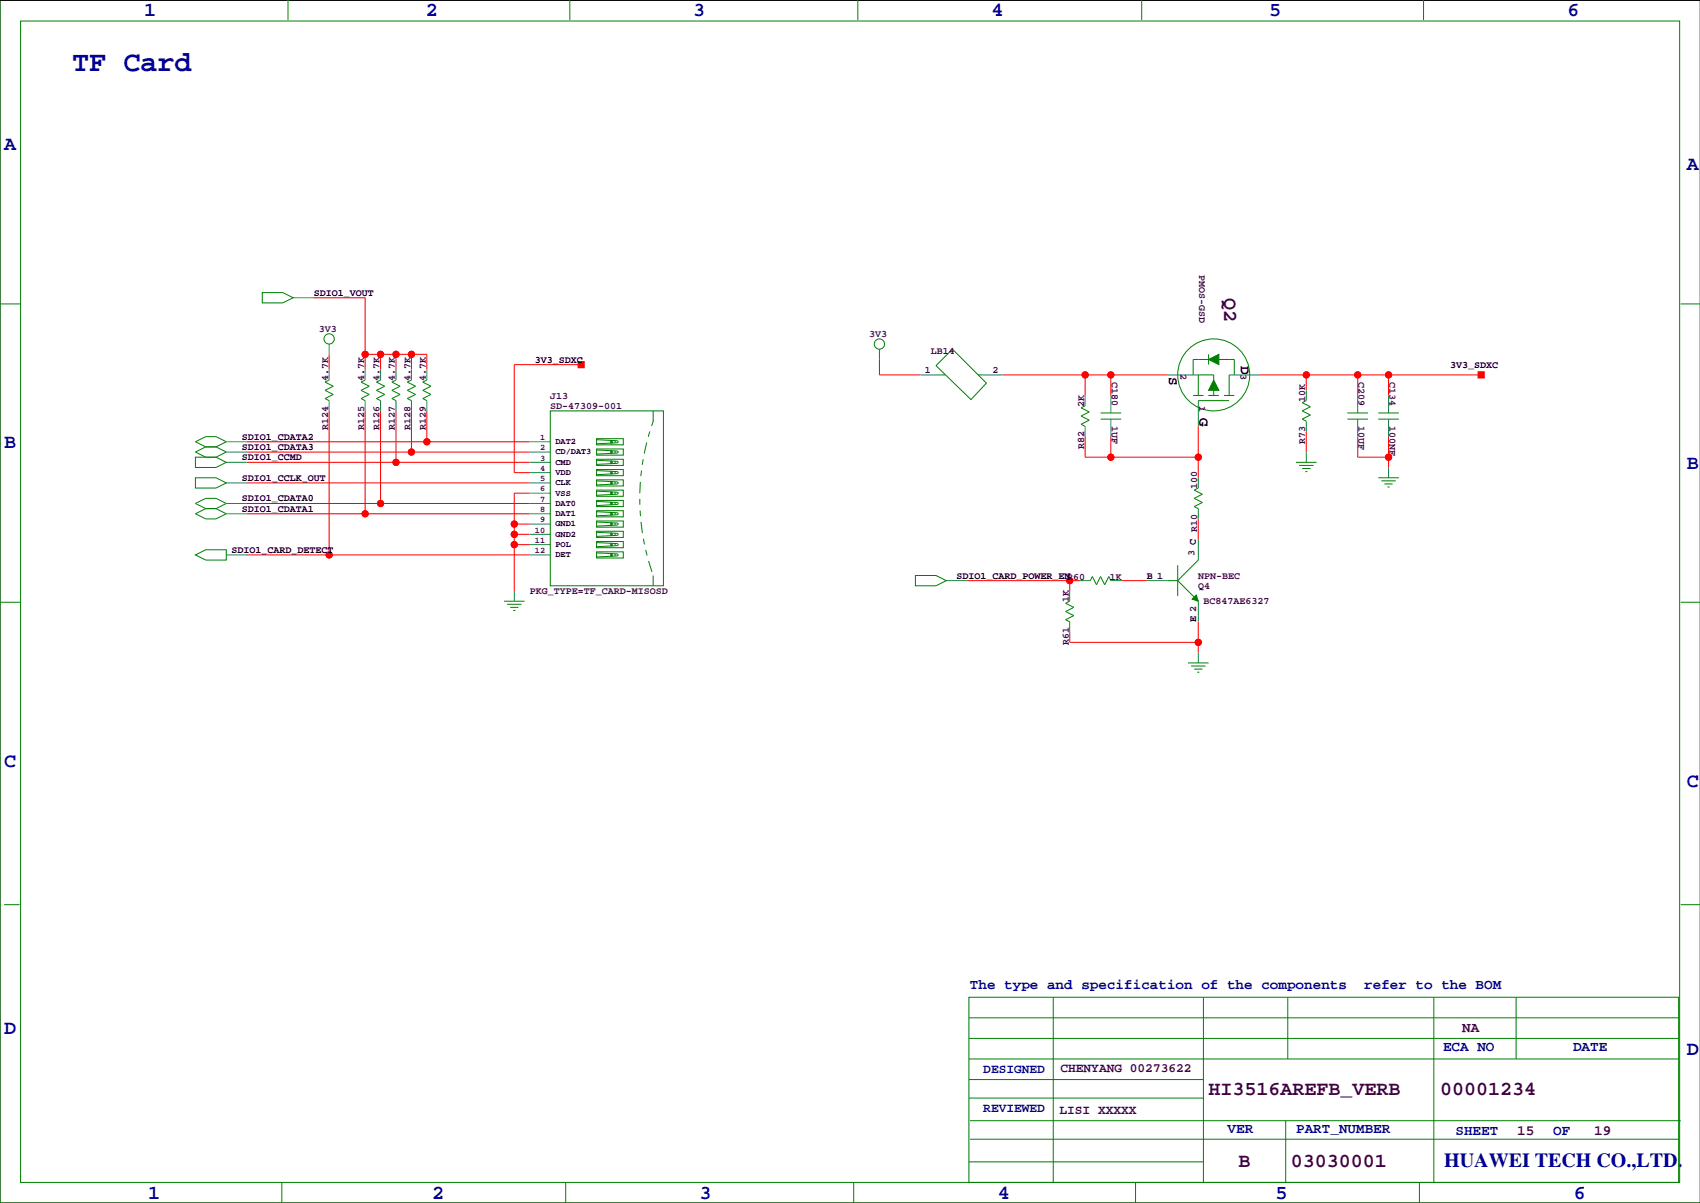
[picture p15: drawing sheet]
<svg xmlns="http://www.w3.org/2000/svg" width="420mm" height="297mm" viewBox="0 0 420 297" stroke-linecap="round" stroke-linejoin="round" font-family="sans-serif">
<defs><g id="words">
<text font-size="7.1" fill="#0000a0" x="17.8" y="17.5">TF Card</text>
<g font-size="4.9" fill="#0000a0">
<text x="35.6" y="3.9">1</text>
<text x="105.2" y="3.9">2</text>
<text x="171.2" y="3.9">3</text>
<text x="244.9" y="3.9">4</text>
<text x="313.4" y="3.9">5</text>
<text x="387.1" y="3.9">6</text>
<text x="1" y="36.9">A</text>
<text x="416.6" y="42">A</text>
<text x="1" y="110.6">B</text>
<text x="416.6" y="115.7">B</text>
<text x="1" y="189.3">C</text>
<text x="416.6" y="194.4">C</text>
<text x="1" y="255.4">D</text>
<text x="416.6" y="260.5">D</text>
<text x="356.6" y="288">HUAWEI TECH CO.,LTD.</text>
<text x="36.6" y="296">1</text>
<text x="106.7" y="296">2</text>
<text x="172.7" y="296">3</text>
<text x="246.4" y="296">4</text>
<text x="315" y="296">5</text>
<text x="388.6" y="296">6</text>
</g>
<g font-size="4.9" fill="#400040">
<text x="302.3" y="73.5" transform="rotate(90 302.3 73.5)">Q2</text>
<text x="298.5" y="270.5">HI3516AREFB_VERB</text>
<text x="355.6" y="270.5">00001234</text>
<text x="305.9" y="288.3">B</text>
<text x="318.8" y="288.3">03030001</text>
</g>
<g font-size="3.5">
<text x="288.6" y="93" transform="rotate(90 288.6 93)">S</text>
<text x="306.4" y="90.5" transform="rotate(90 306.4 90.5)">D</text>
<text x="296.2" y="103.2" transform="rotate(90 296.2 103.2)">G</text>
</g>
<g font-size="3.5" fill="#0000a0">
<text x="239.5" y="244.2">The type and specification of the components</text>
<text x="336.9" y="244.2">refer to the BOM</text>
<text x="356.4" y="259.4">ECA NO</text>
<text x="388.5" y="259.4">DATE</text>
<text x="303.1" y="279.7">VER</text>
<text x="320.1" y="279.7">PART_NUMBER</text>
<text x="359.4" y="280.3">SHEET</text>
<text x="383.5" y="280.3">OF</text>
</g>
<g font-size="3.5" fill="#400040">
<text x="361.1" y="254.9">NA</text>
<text x="374.6" y="280.3">15</text>
<text x="393.7" y="280.3">19</text>
</g>
<g font-size="3.2" fill="#0000a0">
<text x="242.8" y="264.9">DESIGNED</text>
<text x="242.8" y="274.5">REVIEWED</text>
</g>
<g font-size="3.2" fill="#400040">
<text x="261.9" y="264.7">CHENYANG 00273622</text>
<text x="261.6" y="275.1">LISI XXXXX</text>
</g>
<g font-size="2.5" fill="#400040">
<text x="296.1" y="68" transform="rotate(90 296.1 68)">PMOS-GSD</text>
<text x="78.7" y="81.9">3V3</text>
<text x="214.6" y="83.2">3V3</text>
<text x="229.9" y="87.5">LB14</text>
<text x="81" y="94.1" transform="rotate(-90 81 94.1)">4.7K</text>
<text x="89.9" y="94.1" transform="rotate(-90 89.9 94.1)">4.7K</text>
<text x="93.7" y="94.1" transform="rotate(-90 93.7 94.1)">4.7K</text>
<text x="97.5" y="94.1" transform="rotate(-90 97.5 94.1)">4.7K</text>
<text x="101.3" y="94.1" transform="rotate(-90 101.3 94.1)">4.7K</text>
<text x="105.2" y="94.1" transform="rotate(-90 105.2 94.1)">4.7K</text>
<text x="228.4" y="92.1">1</text>
<text x="245.1" y="92.1">2</text>
<text x="274.5" y="94.3" transform="rotate(90 274.5 94.3)">C180</text>
<text x="291.5" y="92.4" transform="rotate(90 291.5 92.4)">2</text>
<text x="306.3" y="92.4" transform="rotate(90 306.3 92.4)">3</text>
<text x="335.5" y="94.3" transform="rotate(90 335.5 94.3)">C209</text>
<text x="343.1" y="94.3" transform="rotate(90 343.1 94.3)">C134</text>
<text x="135.9" y="101">SD-47309-001</text>
<text x="135.9" y="98.4">J13</text>
<text x="267.7" y="100.4" transform="rotate(-90 267.7 100.4)">2K</text>
<text x="296.1" y="100.2" transform="rotate(90 296.1 100.2)">1</text>
<text x="322.3" y="99.2" transform="rotate(-90 322.3 99.2)">10K</text>
<text x="81" y="106.1" transform="rotate(-90 81 106.1)">R124</text>
<text x="89.9" y="106.1" transform="rotate(-90 89.9 106.1)">R125</text>
<text x="93.7" y="106.1" transform="rotate(-90 93.7 106.1)">R126</text>
<text x="97.5" y="106.1" transform="rotate(-90 97.5 106.1)">R127</text>
<text x="101.3" y="106.1" transform="rotate(-90 101.3 106.1)">R128</text>
<text x="105.2" y="106.1" transform="rotate(-90 105.2 106.1)">R129</text>
<text x="274.5" y="105.3" transform="rotate(90 274.5 105.3)">1UF</text>
<text x="335.5" y="105.3" transform="rotate(90 335.5 105.3)">10UF</text>
<text x="343.1" y="105.3" transform="rotate(90 343.1 105.3)">100NF</text>
<text x="267.7" y="111" transform="rotate(-90 267.7 111)">R82</text>
<text x="322.3" y="109.7" transform="rotate(-90 322.3 109.7)">R73</text>
<text x="295.7" y="120.8" transform="rotate(-90 295.7 120.8)">100</text>
<text x="295.7" y="131.3" transform="rotate(-90 295.7 131.3)">R10</text>
<text x="295" y="137.2" transform="rotate(-90 295 137.2)">3 C</text>
<text x="274.1" y="143.1">1K</text>
<text x="295.9" y="142.9">NPN-BEC</text>
<text x="130.8" y="146.7">PKG_TYPE=TF_CARD-MISOSD</text>
<text x="263.9" y="148.7" transform="rotate(-90 263.9 148.7)">1K</text>
<text x="295.9" y="145.4">Q4</text>
<text x="297.2" y="149.2">BC847AE6327</text>
<text x="263.9" y="159.2" transform="rotate(-90 263.9 159.2)">R61</text>
</g>
<g font-size="2.5">
<text x="77.5" y="73">SDIO1_VOUT</text>
<text x="132.1" y="89.5">3V3_SDXC</text>
<text x="358.1" y="90.8">3V3_SDXC</text>
<text x="59.7" y="108.6">SDIO1_CDATA2</text>
<text x="59.7" y="111.1">SDIO1_CDATA3</text>
<text x="59.7" y="113.7">SDIO1_CCMD</text>
<text x="59.7" y="118.7">SDIO1_CCLK_OUT</text>
<text x="59.7" y="123.8">SDIO1_CDATA0</text>
<text x="59.7" y="126.4">SDIO1_CDATA1</text>
<text x="57.1" y="136.5">SDIO1_CARD_DETECT</text>
<text x="236.2" y="142.9">SDIO1_CARD_POWER_ENR60</text>
<text x="283.2" y="142.9">B 1</text>
<text x="295.4" y="153.5" transform="rotate(-90 295.4 153.5)">E 2</text>
</g>
<g font-size="2.1" fill="#400040">
<text x="133.3" y="113.7">3</text>
<text x="133.3" y="108.6">1</text>
<text x="133.3" y="111.2">2</text>
<text x="133.3" y="116.3">4</text>
<text x="133.3" y="118.8">5</text>
<text x="133.3" y="123.9">7</text>
<text x="133.3" y="121.3">6</text>
<text x="132.1" y="131.5">10</text>
<text x="133.3" y="126.4">8</text>
<text x="133.3" y="129">9</text>
<text x="132.1" y="134">11</text>
<text x="132.1" y="136.6">12</text>
</g>
<g font-size="2.1">
<text x="137.2" y="109.7">DAT2</text>
<text x="137.2" y="112.2">CD/DAT3</text>
<text x="137.2" y="114.8">CMD</text>
<text x="137.2" y="117.3">VDD</text>
<text x="137.2" y="119.8">CLK</text>
<text x="137.2" y="124.9">DAT0</text>
<text x="137.2" y="122.4">VSS</text>
<text x="137.2" y="127.5">DAT1</text>
<text x="137.2" y="130">GND1</text>
<text x="137.2" y="132.5">GND2</text>
<text x="137.2" y="135.1">POL</text>
<text x="137.2" y="137.6">DET</text>
</g>
</g></defs>
<path d="M419.9 .1h-419.9v296.9h419.9" fill="none" stroke="#000" stroke-width=".25"/>
<g fill="none" stroke="#f00" stroke-width=".25">
<path d="M77.5 73.5h12.7v17.8M81.3 87.5v3.8M90.2 87.5h15.2v3.8M94 87.5v3.8M97.8 87.5v3.8M101.6 87.5v3.8M143.5 90h-16.5v26.7h3.8M217.2 88.8v3.8h10.1M247.6 92.6h40.7M268 92.6v5M274.3 92.6v5M311.1 92.6h54.7"/>
<path d="M322.6 92.6v3.8M335.3 92.6v5M342.9 92.6v5M61 119.2h69.8M61 114.2h69.8M61 111.6h69.8M61 109.1h69.8M81.3 101.5v35.5M90.2 101.5v25.4M94 101.5v22.8M97.8 101.5v12.7M101.6 101.5v10.1"/>
<path d="M105.4 101.5v7.6M268 107.8v5.1h27.9M274.3 107.8v5.1M295.9 105.3v12.7M322.6 106.5v5.1M335.3 107.8v5.1h7.6M342.9 107.8v7.6M61 137h69.8M61 126.9h69.8M61 124.3h69.8M127 134.5h3.8M127 131.9h3.8"/>
<path d="M127 129.4h3.8M130.8 121.8h-3.8v24.1M295.9 128.1v5.1M238.8 143.4h27.9M264.2 156.1v2.5h31.7M264.2 143.4v2.5M276.9 143.4h6.3M295.9 153.5v7.6"/>
<circle cx="90.2" cy="87.5" r=".76"/>
<circle cx="94" cy="87.5" r=".76"/>
<circle cx="97.8" cy="87.5" r=".76"/>
<circle cx="101.6" cy="87.5" r=".76"/>
<circle cx="268" cy="92.6" r=".76"/>
<circle cx="274.3" cy="92.6" r=".76"/>
<circle cx="322.6" cy="92.6" r=".76"/>
<circle cx="335.3" cy="92.6" r=".76"/>
<circle cx="342.9" cy="92.6" r=".76"/>
<circle cx="97.8" cy="114.2" r=".76"/>
<circle cx="101.6" cy="111.6" r=".76"/>
<circle cx="105.4" cy="109.1" r=".76"/>
<circle cx="274.3" cy="112.9" r=".76"/>
<circle cx="295.9" cy="112.9" r=".76"/>
<circle cx="342.9" cy="112.9" r=".76"/>
<circle cx="81.3" cy="137" r=".76"/>
<circle cx="90.2" cy="126.9" r=".76"/>
<circle cx="94" cy="124.3" r=".76"/>
<circle cx="127" cy="131.9" r=".76"/>
<circle cx="127" cy="134.5" r=".76"/>
<circle cx="127" cy="129.4" r=".76"/>
<circle cx="264.2" cy="143.4" r=".76"/>
<circle cx="295.9" cy="158.6" r=".76"/>
</g>
<g fill="#f00" stroke="#f00" stroke-width=".25">
<path d="M365 91.8h1.5v1.5h-1.5z" fill-rule="evenodd"/>
<path d="M142.7 89.3h1.6v1.5h-1.6z" fill-rule="evenodd"/>
<circle cx="295.9" cy="158.6" r=".76"/>
<circle cx="81.3" cy="137" r=".76"/>
<circle cx="90.2" cy="126.9" r=".76"/>
<circle cx="94" cy="124.3" r=".76"/>
<circle cx="97.8" cy="114.2" r=".76"/>
<circle cx="101.6" cy="111.6" r=".76"/>
<circle cx="105.4" cy="109.1" r=".76"/>
<circle cx="342.9" cy="112.9" r=".76"/>
<circle cx="268" cy="92.6" r=".76"/>
<circle cx="274.3" cy="92.6" r=".76"/>
<circle cx="127" cy="134.5" r=".76"/>
<circle cx="127" cy="131.9" r=".76"/>
<circle cx="127" cy="129.4" r=".76"/>
<circle cx="264.2" cy="143.4" r=".76"/>
<circle cx="322.6" cy="92.6" r=".76"/>
<circle cx="335.3" cy="92.6" r=".76"/>
<circle cx="342.9" cy="92.6" r=".76"/>
<circle cx="94" cy="87.5" r=".76"/>
<circle cx="97.8" cy="87.5" r=".76"/>
<circle cx="101.6" cy="87.5" r=".76"/>
<circle cx="90.2" cy="87.5" r=".76"/>
<circle cx="274.3" cy="112.9" r=".76"/>
<circle cx="295.9" cy="112.9" r=".76"/>
</g>
<g fill="none" stroke="#008080" stroke-width=".25">
<path d="M72.4 73.5h5.1M81.3 84.9v2.6M81.3 91.3v2.5M81.3 98.9v2.6M90.2 91.3v2.5M90.2 98.9v2.6M94 91.3v2.5M94 98.9v2.6M97.8 91.3v2.5M97.8 98.9v2.6M101.6 91.3v2.5M101.6 98.9v2.6"/>
<path d="M105.4 91.3v2.5M105.4 98.9v2.6M217.2 86.2v2.6M227.3 92.6h5.1M242.6 92.6h5M268 97.6v2.6M274.3 97.6v4.4M288.3 92.6h7.6M295.9 98.9v6.4M303.5 92.6h7.6M322.6 96.4v2.5M335.3 97.6v4.4"/>
<path d="M342.9 97.6v4.4M55.9 109.1h5.1M55.9 111.6h5.1M55.9 114.2h5.1M55.9 119.2h5.1M130.8 109.1h5.1M130.8 111.6h5.1M130.8 114.2h5.1M130.8 119.2h5.1M130.8 116.7h5.1M268 105.3v2.5M274.3 103.5v4.3"/>
<path d="M295.9 118v2.5M322.6 104v2.5M322.6 111.6v2.6M335.3 103.5v4.3M342.9 103.5v4.3M342.9 115.4v2.6M55.9 124.3h5.1M55.9 126.9h5.1M55.9 137h5.1M130.8 124.3h5.1M130.8 126.9h5.1M130.8 137h5.1"/>
<path d="M130.8 131.9h5.1M130.8 134.5h5.1M130.8 121.8h5.1M130.8 129.4h5.1M295.9 125.6v2.5M295.9 133.2v5.1M127 145.9v2.5M233.7 143.4h5.1M264.2 145.9v2.5M264.2 153.5v2.6M266.7 143.4h2.5M274.3 143.4h2.6"/>
<path d="M283.2 143.4h5.1M295.9 148.4v5.1M295.9 161.1v2.6"/>
</g>
<g fill="none" stroke="#008000" stroke-width=".25">
<path d="M0 -.1v297.1h419.9M71.1 0v4.9M140.7 0v4.9M211.8 0v4.9M281.9 0v4.9M351.5 0v4.9M5.1 5.2h409.7v286.8h-409.7zM0 75h5.1M64.8 72.2h5l2.6 1.3-2.6 1.3h-5zM299.7 76.1h.1M415 75h4.9M81.3 93.8l-1 .5 2 1.1-2 1 2 1-2 1 1 .5"/>
<path d="M90.2 93.8l-1 .5 2 1.1-2 1 2 1-2 1 1 .5M94 93.8l-1 .5 2 1.1-2 1 2 1-2 1 1 .5M97.8 93.8l-1 .5 2 1.1-2 1 2 1-2 1 1 .5M101.6 93.8l-1 .5 2 1.1-2 1 2 1-2 1 1 .5M105.4 93.8l-1 .5 2 1.1-2 1 2 1-2 1 1 .5M232.4 92.6h1M235.2 86.2l8.4 8.4-3.8 4.1-8.7-8.4zM241.6 92.6h1M294.6 97.6h2.6M295.9 98.9h7.6M298.4 97.6h2.6M298.4 88.8h-3.8v3.8"/>
<path d="M298.4 87.5v2.5M299.7 93.8v-1.2h-3.8v5M299.7 95.1v2.5M301 88.8h3.8v3.8M302.3 97.6h2.5M303.5 92.6v5M308.6 92.6h.1M322.6 98.9l-1 .5 2 1-2 1.1 2 1-2 1 1 .5M48.3 112.9h5l2.6 1.3-2.6 1.2h-5zM48.3 118h5l2.6 1.2-2.6 1.3h-5zM50.8 110.3l-2.5-1.2 2.5-1.3h2.5l2.6 1.3-2.6 1.2M50.8 110.3h2.5"/>
<path d="M50.8 110.3l-2.5 1.3 2.5 1.3h2.5l2.6-1.3-2.6-1.3M135.9 101.5h27.9v43.1h-27.9zM147.3 108.3h6.6v1.5h-6.6zM147.3 110.9h6.6v1.5h-6.6zM147.3 113.4h6.6v1.5h-6.6zM147.3 115.9h6.6v1.6h-6.6zM147.3 118.5h6.6v1.5h-6.6zM147.3 108.6l5.1 .2 .3 .3-.3 .2-5.1 .3M147.3 111.1l5.1 .3 .3 .2-.3 .3-5.1 .2M147.3 113.7l5.1 .2 .3 .3-.3 .2-5.1 .3M147.3 116.2l5.1 .2 .3 .3-.3 .3-5.1 .2M147.3 118.7l5.1 .3 .3 .2-.3 .3-5.1 .2"/>
<path d="M150.9 108.8h.2v.5h-.2zM150.9 111.4h.2v.5h-.2zM150.9 113.9h.2v.5h-.2zM150.9 116.4h.2v.6h-.2zM150.9 119h.2v.5h-.2zM151.9 108.8v.5M151.9 111.4v.5M151.9 113.9v.5M151.9 116.4v.6M151.9 119v.5M161.3 101.5v2.5M268 100.2l-1 .5 2 1-2 1 2 1-2 1.1 1 .5"/>
<path d="M271.8 102h5.1M271.8 103.5h5.1M320 114.2h5.1M320.8 114.9h3.6M321.6 115.7h2M322.3 116.4h.5M332.7 102h5.1M332.7 103.5h5.1M340.4 118h5M340.4 102h5M340.4 103.5h5M341.1 118.7h3.6"/>
<path d="M341.9 119.5h2M48.3 137l2.5-1.3h5.1v2.6h-5.1zM50.8 125.6l-2.5-1.3 2.5-1.3h2.5l2.6 1.3-2.6 1.3M50.8 125.6h2.5M50.8 125.6l-2.5 1.3 2.5 1.2h2.5l2.6-1.2-2.6-1.3M147.3 136.3h6.6v1.5h-6.6zM147.3 133.7h6.6v1.5h-6.6zM147.3 121h6.6v1.5h-6.6zM147.3 123.6h6.6v1.5h-6.6zM147.3 126.1h6.6v1.5h-6.6zM147.3 128.6h6.6v1.6h-6.6zM147.3 131.2h6.6v1.5h-6.6z"/>
<path d="M147.3 136.5l5.1 .3 .3 .2-.3 .3-5.1 .2M147.3 134l5.1 .2 .3 .3-.3 .2-5.1 .3M147.3 121.3l5.1 .2 .3 .3-.3 .2-5.1 .3M147.3 123.8l5.1 .3 .3 .2-.3 .3-5.1 .2M147.3 126.4l5.1 .2 .3 .3-.3 .2-5.1 .3M147.3 128.9l5.1 .2 .3 .3-.3 .3-5.1 .2M147.3 131.4l5.1 .3 .3 .2-.3 .3-5.1 .2M150.9 136.8h.2v.5h-.2zM150.9 134.2h.2v.5h-.2zM150.9 121.5h.2v.5h-.2zM150.9 124.1h.2v.5h-.2zM150.9 126.6h.2v.5h-.2z"/>
<path d="M150.9 131.7h.2v.5h-.2zM150.9 129.1h.2v.6h-.2zM151.9 121.5v.5M151.9 124.1v.5M151.9 126.6v.5M151.9 129.1v.6M151.9 131.7v.5M151.9 134.2v.5M151.9 136.8v.5M290.8 139.6v7.6M295.9 120.5l-1 .5 2 1-2 1 2 1.1-2 1 1 .5M295.9 138.3l-5.1 5.1"/>
<path d="M342.6 120.3h.6M0 148.7h5.1M124.5 148.4h5M125.2 149.2h3.6M126 150h2M126.7 150.7h.6M161.3 142.1v2.5M226.1 142.1h5l2.6 1.3-2.6 1.2h-5zM264.2 148.4l-1.1 .6 2.1 1-2.1 1 2.1 1-2.1 1 1.1 .5M269.2 143.4l.5-1 1.1 2 1-2 1 2 1-2 .5 1M288.3 143.4h2.5M290.8 143.4l5.1 5"/>
<path d="M415 148.7h4.9M293.4 163.7h5M294.1 164.5h3.6M294.9 165.2h2M295.7 166h.5M1 223.4h3.8M415 223.4h4.9M239.3 246.2h175.2v45.8h-175.2zM239.3 251.3h175.2M239.3 256.4h175.2M260.1 246.2v45.8M297.2 246.2v45.8"/>
<path d="M318 246.2v15.3M354.1 246.2v45.8M374.4 246.2v15.3M239.3 266.6h57.9M239.3 261.5h175.2M239.3 271.1h57.9M239.5 276.7h175.5M317.5 276.7v15.3M69.6 292v5M139.7 292v5M210.8 292v5M239.3 286.9h57.9"/>
<path d="M239.5 281.3h175M280.4 292v5M350.5 292v5M383.5 287.4h.1"/>
<circle cx="81.3" cy="83.7" r="1.27"/>
<circle cx="217.2" cy="84.9" r="1.27"/>
<circle cx="299.7" cy="92.6" r="8.9"/>
</g>
<g fill="#008000" stroke="#008000" stroke-width=".25">
<path d="M150.9 136.8h.2v.5h-.2z" fill-rule="evenodd"/>
<path d="M150.9 134.2h.2v.5h-.2z" fill-rule="evenodd"/>
<path d="M150.9 108.8h.2v.5h-.2z" fill-rule="evenodd"/>
<path d="M150.9 111.4h.2v.5h-.2z" fill-rule="evenodd"/>
<path d="M150.9 113.9h.2v.5h-.2z" fill-rule="evenodd"/>
<path d="M150.9 116.4h.2v.6h-.2z" fill-rule="evenodd"/>
<path d="M150.9 119h.2v.5h-.2z" fill-rule="evenodd"/>
<path d="M150.9 121.5h.2v.5h-.2z" fill-rule="evenodd"/>
<path d="M150.9 124.1h.2v.5h-.2z" fill-rule="evenodd"/>
<path d="M150.9 126.6h.2v.5h-.2z" fill-rule="evenodd"/>
<path d="M150.9 131.7h.2v.5h-.2z" fill-rule="evenodd"/>
<path d="M150.9 129.1h.2v.6h-.2z" fill-rule="evenodd"/>
<path d="M298.4 88.8l2.6-1.3v2.5z" fill-rule="evenodd"/>
<path d="M299.7 93.8l1.3 2.6h-2.6z" fill-rule="evenodd"/>
<path d="M294.4 147.9l1-1 .5 1.5z" fill-rule="evenodd"/>
</g>
<path d="M161.4 103.9a56.1 56.1 0 0 0 0 38.3" fill="none" stroke="#008000" stroke-width=".25" stroke-dasharray="1.4 1.4 1.4 1.4 2.8 1.4" stroke-linecap="butt"/>
<use href="#words"/>
</svg>
